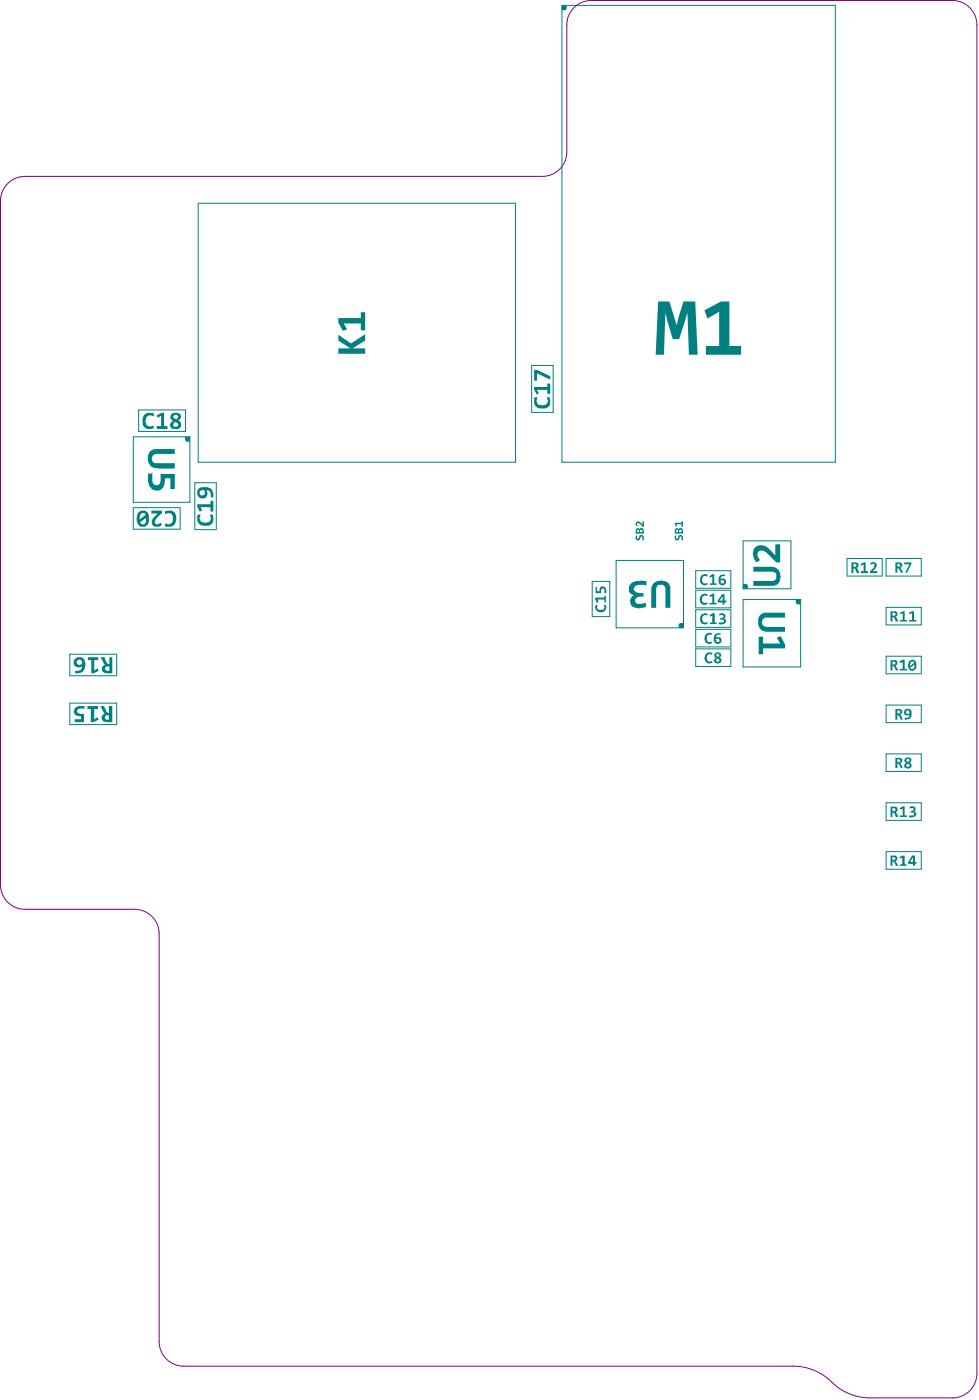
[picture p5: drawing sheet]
<svg xmlns="http://www.w3.org/2000/svg" width="169mm" height="242mm" viewBox="0 0 169 242" stroke-linecap="round" stroke-linejoin="round" font-family="sans-serif">
<g fill="#008080">
<path d="M32 75.6h.8v.9l-.6-.1-.2-.3z"/>
<path d="M128.5 101.1h.5l.3 .2 .1 .6h-.9z"/>
<path d="M97.2 .9h.8v.5l-.1 .3-.7 .1z"/>
<path d="M137.6 103.8h.9v.8h-.7l-.2-.3z"/>
<path d="M117.6 107.9l.6-.1v.9h-.8v-.5z"/>
</g>
<g fill="none" stroke="#008080" stroke-width=".17">
<path d="M97.2 .9h47.3v79.1h-47.3zM34.3 35.2h54.9v44.8h-54.9zM23.1 75.6h9.7v11.4h-9.7zM24 71h8.1v3.7h-8.1zM92 63.3h3.7v8.1h-3.7zM23.1 87.9h8.1v3.7h-8.1zM33.7 83.6h3.7v8.1h-3.7zM106.6 97h11.6v11.7h-11.6zM120.3 98.8h6.1v3h-6.1zM128.5 93.6h8.3v8.3h-8.3zM146.5 96.7h6.1v3h-6.1zM153.3 96.7h6v3h-6z"/>
<path d="M12.1 113.3h8.1v3.7h-8.1zM102.4 100.7h3.1v6h-3.1zM120.3 102.2h6.1v3h-6.1zM120.3 105.6h6.1v3h-6.1zM120.3 108.9h6.1v3.1h-6.1zM120.3 112.3h6.1v3.1h-6.1zM128.5 103.8h10v11.7h-10zM153.3 105.1h6v3.1h-6zM153.3 113.6h6v3h-6zM12.1 121.7h8.1v3.7h-8.1zM153.3 122.1h6v3h-6zM153.3 130.5h6v3.1h-6z"/>
<path d="M153.3 139h6v3h-6zM153.3 147.4h6v3.1h-6z"/>
</g>
<g fill="#008080">
<path d="M25 71.7a1.85 1.85 0 0 1 1.6-.1v.5a.9 .9 0 0 0-1-.1 .9 .9 0 0 0-.4 .8 .86 .86 0 0 0 .4 .9 .86 .86 0 0 0 .9 0v.5a1.3 1.3 0 0 1-1.4-.1 1.3 1.3 0 0 1-.4-1.4v-.5z"/>
<path d="M27.1 71.9l.9-.4h.4v2.3h.6v.5h-1.9v-.5h.8v-1.8l-.6 .3z"/>
<path d="M26 78.1l.7-.4h3.5v.9h-3a.82 .82 0 0 0-.9 .8 .82 .82 0 0 0 1 .8h2.9v.9l-3-.1a1.52 1.52 0 0 1-1.6-1.8l.1-.6z"/>
<path d="M25.7 82h.7l-.1 .5a1.24 1.24 0 0 0 .6 1.5h.3a.76 .76 0 0 0 .6-.9v-1.1h2.4v2.7h-.7v-1.9h-1v.5a1.99 1.99 0 0 1-.7 1.5 1.54 1.54 0 0 1-2.1-1.1z"/>
<path d="M34.2 89.1h.5a.9 .9 0 0 0-.1 .9 .9 .9 0 0 0 .9 .5h.1a.87 .87 0 0 0 .8-1.3l-.1-.1 .5 .1a1.27 1.27 0 0 1-.1 1.3 1.27 1.27 0 0 1-1.2 .5 1.27 1.27 0 0 1-1.3-1.8z"/>
<path d="M34.1 87.3h2.3v-.6h.5v1.9h-.5v-.8h-1.7l.3 .6-.5 .2-.4-.9z"/>
<path d="M28.5 88.5h.2a1.3 1.3 0 0 1 1.4 .2 1.3 1.3 0 0 1 .4 1.4 1.37 1.37 0 0 1-2 1v-.5a.89 .89 0 0 0 1.1 0 .89 .89 0 0 0 .3-1 .86 .86 0 0 0-1.4-.6z"/>
<path d="M26.2 88.4h1.8v.4l-.8 .9a.72 .72 0 0 0-.3 1l.5 .1 .4-.3 .2 .3a1.22 1.22 0 0 1-1.7 0 1.59 1.59 0 0 1 .6-1.6l.4-.3h-1.1z"/>
<path d="M58.5 57.9l2.2 1.6 2.5-1.6v1.1l-2.2 1.3h2.2v.9h-4.7v-.9h2.1l-2.1-1.3z"/>
<path d="M58.5 55.1h3.9v-1h.8v3.1h-.8v-1.2h-3l.6 1-.7 .3-.8-1.5z"/>
<path d="M92.5 68.8h.5a.93 .93 0 0 0 .1 1.2 1.27 1.27 0 0 0 1.3 0 .95 .95 0 0 0 .2-1.2l.5 .1a1.27 1.27 0 0 1-.1 1.3 1.27 1.27 0 0 1-1.3 .5 1.18 1.18 0 0 1-1.3-1.3z"/>
<path d="M92.4 67h2.3v-.6h.5v1.8h-.5v-.7h-1.8l.3 .6-.4 .2-.4-.9z"/>
<path d="M92.4 64h.5l2.3 1.1v.6l-2.3-1.1v1.3h-.5z"/>
<path d="M15.2 113.8h1.8v.5h-.7v1.8l.6-.4 .2 .4-.9 .5h-.4v-2.3h-.6z"/>
<path d="M15.1 122.2h1.9v.5h-.7v1.8l.6-.3 .2 .4-1 .4h-.4v-2.3h-.6z"/>
<path d="M13.2 122.4l.3-.2h1.1v.5a1.08 1.08 0 0 0-1.3 .3v.1a.6 .6 0 0 0 .7 .5h.5v1.4h-1.6v-.5h1.1v-.5h-.2a1.09 1.09 0 0 1-1-.5v-.4z"/>
<path d="M116.8 92.7h.2v.2a.21 .21 0 0 0-.1 .3 .21 .21 0 0 0 .3 0 .48 .48 0 0 1 .4-.5 .48 .48 0 0 1 .5 .3v.6h-.3l.1-.3a.21 .21 0 0 0 0-.3 .21 .21 0 0 0-.4 0 .44 .44 0 0 1-.4 .5 .44 .44 0 0 1-.4-.5z"/>
<path d="M116.7 90.5h1.2v-.2h.2v.9h-.2v-.4h-.9l.1 .3-.1 .1-.3-.4z"/>
<path d="M110 92.7h.2v.5h.3a.48 .48 0 0 1 .3-.5 .48 .48 0 0 1 .6 .3l-.1 .6h-.3l.1-.3a.21 .21 0 0 0 0-.3 .21 .21 0 0 0-.3 0 .45 .45 0 0 1-.5 .5 .45 .45 0 0 1-.4-.6z"/>
<path d="M110.1 90.3h.5l.5 .5v-.5h.3v.9h-.3l-.5-.6a.28 .28 0 0 0-.3 0 .28 .28 0 0 0-.1 .3l.1 .1-.2 .2-.2-.3v-.4z"/>
<path d="M155.6 106.1l.9-.3v1.5h.4v.3h-1.3v-.3h.5v-1.1l-.4 .1z"/>
<path d="M157.2 106.1l.5-.3h.4v1.5h.4v.3h-1.3v-.3h.5v-1.1l-.4 .1z"/>
<path d="M155.5 114.5l.6-.3h.4v1.6h.4v.3h-1.3v-.3h.5v-1.2l-.4 .2z"/>
<path d="M130.3 98.1h3a1.58 1.58 0 0 1 1.6 2 1.31 1.31 0 0 1-1.4 1.3h-3.2v-.8h3a.86 .86 0 0 0 .9-.4 .86 .86 0 0 0 0-1l-.4-.2h-3.5z"/>
<path d="M130.7 94.7a1.83 1.83 0 0 1 2.5 .5l.9 1v-2h.8v3.2h-.6l-1.3-1.3a1.42 1.42 0 0 0-1.9-.6 1.25 1.25 0 0 0 .4 1.4l-.6 .5a1.85 1.85 0 0 1-.2-2.7z"/>
<path d="M155.5 148.4l.6-.3h.4v1.5h.3v.3h-1.2v-.3h.5v-1.2l-.4 .2z"/>
<path d="M155.6 139.9l.6-.3h.3v1.6h.4v.2h-1.3v-.2h.5v-1.2l-.4 .2z"/>
<path d="M157.3 139.7l.5-.1a.47 .47 0 0 1 .5 .1 .47 .47 0 0 1 0 .5l-.2 .3a.47 .47 0 0 1 .4 .6 .47 .47 0 0 1-.6 .3l-.6 .1-.1-.3h.4a.3 .3 0 0 0 .5-.1 .3 .3 0 0 0-.4-.4h-.2v-.3h.2a.3 .3 0 0 0 .3-.2 .3 .3 0 0 0-.1-.3l-.6 .1z"/>
<path d="M156.4 97.4h1.3v.2l-.8 1.5h-.3l.7-1.4h-.9z"/>
<path d="M148.9 97.6l.8-.2v1.5h.4v.3h-1.2v-.3h.5v-1.2l-.4 .3z"/>
<path d="M150.6 97.4a.61 .61 0 0 1 .7-.1 .61 .61 0 0 1 .4 .6l-.2 .5-.6 .5h.8v.3h-1.2v-.2l.4-.5a.48 .48 0 0 0 .3-.4 .48 .48 0 0 0-.1-.5h-.3l-.2 .2-.1-.3z"/>
<path d="M121.3 99.6l.9-.2 .2 .1v.3a.6 .6 0 0 0-.7 0 .6 .6 0 0 0-.3 .6 .55 .55 0 0 0 .3 .5 .55 .55 0 0 0 .6 0v.3a.83 .83 0 0 1-1.2-.7v-.5z"/>
<path d="M122.7 99.7l.6-.3h.2v1.6h.5v.2h-1.2v-.2h.4v-1.2l-.4 .2z"/>
<path d="M121.3 102.9l.8-.1 .3 .1-.1 .3a.65 .65 0 0 0-.8 .2 .65 .65 0 0 0 .1 .9h.8v.3h-.2a.84 .84 0 0 1-1.2-.7l.1-.6z"/>
<path d="M122.7 103.1l.6-.3h.2v1.6h.5v.2h-1.3v-.2h.5v-1.2l-.4 .2z"/>
<path d="M121.3 106.3l.9-.1h.2v.4a.57 .57 0 0 0-.6-.1 .57 .57 0 0 0-.4 .5v.2a.59 .59 0 0 0 .3 .5 .59 .59 0 0 0 .7 0v.3a.89 .89 0 0 1-1.2-.4 1.34 1.34 0 0 1 .1-1.3z"/>
<path d="M122.7 106.5l.6-.3h.3v1.6h.4v.2h-1.2v-.2h.4v-1.2l-.3 .1z"/>
<path d="M124.4 106.2h.1a.72 .72 0 0 1 1 .3 .43 .43 0 0 1-.4 .6 .47 .47 0 0 1 .5 .5 .47 .47 0 0 1-.6 .4h-.7v-.2h.5a.29 .29 0 0 0 .4-.3 .29 .29 0 0 0-.4-.2h-.2v-.3l.3-.1a.25 .25 0 0 0 .2-.3 .25 .25 0 0 0-.4-.1l-.3 .1z"/>
<path d="M122.3 113h.9l-.1 .3a.58 .58 0 0 0-.7 .1 .58 .58 0 0 0-.1 .7l.1 .2a.59 .59 0 0 0 .8 .1v.4h-.2a.86 .86 0 0 1-.9-.2 .86 .86 0 0 1-.2-1z"/>
<path d="M122.3 109.6l.7-.1 .1 .1v.4a.58 .58 0 0 0-.7 0 .58 .58 0 0 0-.1 .7l.1 .4h.1h.6v.3h-.1a.89 .89 0 0 1-1.1-.4 .89 .89 0 0 1 .1-1z"/>
<path d="M103 104.7h.4a.58 .58 0 0 0 0 .7 .58 .58 0 0 0 .7 .2 .46 .46 0 0 0 .4-.6v-.3h.3v.2a.9 .9 0 0 1-.3 1 .9 .9 0 0 1-1.1 0 .92 .92 0 0 1-.4-1.1z"/>
<path d="M102.9 103.4h1.6v-.3h.3v1.2h-.3v-.5h-1.1l.1 .4-.2 .2-.4-.6z"/>
<path d="M103 101.6h.3v.7h.4v-.1a.56 .56 0 0 1 .5-.7 .56 .56 0 0 1 .6 .6v.6h-.3v-.3a.33 .33 0 0 0-.1-.5 .33 .33 0 0 0-.4 .4v.4h-1z"/>
<path d="M113.8 52.2h2l1.2 4.1 1.2-4.1h2l.5 9.2h-1.5l-.3-7.3-1.4 4.6h-1.1l-1.3-4.6-.3 7.3h-1.4z"/>
<path d="M121.9 53.7l2.8-1.5h1.5v7.7h2v1.5h-6.1v-1.5h2.3v-5.9l-2 1.1z"/>
<path d="M131.7 106.2l.5-.1h3.6v.8h-3.1a.82 .82 0 0 0-.9 .9 .82 .82 0 0 0 1 .7h3v.9h-2.9a1.59 1.59 0 0 1-1.8-1.3 1.7 1.7 0 0 1 .6-1.9z"/>
<path d="M131.2 110.2h.8v1.2h2.9l-.5-1 .6-.3 .8 1.5v.6h-3.8v1.1h-.8z"/>
<path d="M113.1 100.9a1.94 1.94 0 0 1 2.7 .3l.1 .3v3.7h-.8v-3a.82 .82 0 0 0-.3-.9 .82 .82 0 0 0-1 0l-.1 .1-.2 .4v3.4h-.9v-3.4z"/>
<path d="M109.4 100.8a5.3 5.3 0 0 1 2.3-.2l.1 .7h-.2a2.11 2.11 0 0 0-1.7 .2 .64 .64 0 0 0-.2 .7 .64 .64 0 0 0 .5 .4l1.1 .1v.6h-.8a.77 .77 0 0 0-.6 1.1 2.36 2.36 0 0 0 1.8 0v.7h-.2a2.22 2.22 0 0 1-2.2-.2 1.12 1.12 0 0 1 .4-1.9 1.06 1.06 0 0 1-.9-1.6z"/>
<path d="M30.1 71.9v.1a.3 .3 0 0 0-.1 .3 .3 .3 0 0 0 .3 .2l.2 .1a.39 .39 0 0 0 .3-.5 .39 .39 0 0 0-.5-.3zM30.2 73.1a.4 .4 0 0 0-.2 .5 .4 .4 0 0 0 .5 .2 .34 .34 0 0 0 .3-.3 .34 .34 0 0 0-.3-.3zM29.8 71.6a1.41 1.41 0 0 1 1.4 .2l.1 .4-.1 .4-.4 .2a.74 .74 0 0 1 .5 .9 .74 .74 0 0 1-.8 .6 .78 .78 0 0 1-.9-.2 .78 .78 0 0 1-.1-.8l.1-.1a.3 .3 0 0 0 .2-.2 .3 .3 0 0 0-.1-.3 .66 .66 0 0 1 .1-1.1z"/>
<path d="M34.7 84.9a.48 .48 0 0 0 0 .8 .48 .48 0 0 0 .7-.2 .48 .48 0 0 0-.3-.7zM34.5 84.5l.3-.2h.4a1.36 1.36 0 0 1 1.7 1.5v.3h-.4v-.4a.88 .88 0 0 0-.7-.9h-.1a.91 .91 0 0 1-.6 1.5 .93 .93 0 0 1-1-1.2l.1-.3z"/>
<path d="M24.2 90.4a.49 .49 0 0 0 .5 .4 .49 .49 0 0 0 .5-.4v-.7zM24.5 88.8l-.3 .6v.5l1-.8a.51 .51 0 0 0-.7-.3zM24.1 88.6a1.11 1.11 0 0 1 1.3 0 1.11 1.11 0 0 1 .4 1.2 1.09 1.09 0 0 1-.5 1.2 1.09 1.09 0 0 1-1.3-.1v-.1a1.9 1.9 0 0 1 .1-2.2z"/>
<path d="M18.2 115.5v.1a.39 .39 0 0 0 .5 .5h.2v-.7zM17.4 113.8h.7l.3 .9 .3 .3h.2v-1.2h.5v2.8h-.9a.78 .78 0 0 1-.8-.5 .78 .78 0 0 1 .2-.9l.3-.1-.3-.2z"/>
<path d="M13.5 114.2v.1a.46 .46 0 0 0-.1 .6 .46 .46 0 0 0 .6 .1 .47 .47 0 0 0 .2-.5 .47 .47 0 0 0-.5-.3zM13.1 113.9a1.07 1.07 0 0 1 1.1 0 1.07 1.07 0 0 1 .6 1 1.44 1.44 0 0 1-1.4 1.7h-.4v-.5h.4a.6 .6 0 0 0 .7-.7 .89 .89 0 0 1-1.1-.1 .89 .89 0 0 1-.2-1.1z"/>
<path d="M18.3 123.8a.46 .46 0 0 0-.1 .7 .46 .46 0 0 0 .6 .1v-.8zM17.4 122.2h.6l.4 1 .3 .2h.1v-1.2h.6v2.8h-.9a.76 .76 0 0 1-.8-.4 .76 .76 0 0 1 .2-.9l.3-.1-.3-.3z"/>
<path d="M117 91.7v.4h.3v-.3zM117.5 91.7v.4h.4v-.3zM116.9 91.4h.3l.2 .2a.42 .42 0 0 1 .5-.1 .42 .42 0 0 1 .2 .4v.5h-1.4v-.6z"/>
<path d="M110.3 91.7l-.1 .4h.3v-.3zM110.8 91.7l-.1 .4h.4v-.3zM110.1 91.4h.4l.1 .2a.42 .42 0 0 1 .5-.1 .42 .42 0 0 1 .3 .4v.5h-1.5v-.6z"/>
<path d="M154.4 106.1v.5a.3 .3 0 0 0 .3-.1 .3 .3 0 0 0 .1-.3zM154 105.8h.6a.48 .48 0 0 1 .6 .4 .48 .48 0 0 1-.3 .5l.1 .1 .4 .8h-.4l-.3-.7-.2-.1h-.1v.8h-.4z"/>
<path d="M154.4 114.5v.5a.3 .3 0 0 0 .5-.1 .3 .3 0 0 0-.4-.4zM154 114.3h.6a.48 .48 0 0 1 .6 .3 .48 .48 0 0 1-.4 .6l.2 .2 .4 .7h-.4l-.5-.8h-.1v.8h-.4z"/>
<path d="M157.6 114.5l-.2 .8 .7-.5a.3 .3 0 0 0-.2-.3 .3 .3 0 0 0-.3 0zM157.5 115.5a.35 .35 0 0 0 .4 .3 .35 .35 0 0 0 .3-.4v-.4zM157.3 114.4a.78 .78 0 0 1 1 0 .78 .78 0 0 1 .2 .9 .73 .73 0 0 1-.7 .8 .73 .73 0 0 1-.7-.8v-.4z"/>
<path d="M155.2 123v.5a.3 .3 0 0 0 .5-.1 .3 .3 0 0 0-.3-.4zM154.9 122.7h.6a.48 .48 0 0 1 .6 .4 .48 .48 0 0 1-.5 .6h.2l.3 .9h-.3l-.3-.8h-.3v.8h-.3z"/>
<path d="M156.7 123.3a.31 .31 0 0 0 .6 0 .31 .31 0 0 0-.6 0zM156.6 122.7a.8 .8 0 0 1 .9 .2 .8 .8 0 0 1 .2 .9 .73 .73 0 0 1-.9 .7l-.3 .1v-.3a.67 .67 0 0 0 .8-.5h-.1a.61 .61 0 0 1-.8-.2 .61 .61 0 0 1 .2-.8z"/>
<path d="M155.2 131.4v.6h.3a.27 .27 0 0 0 .2-.4 .27 .27 0 0 0-.3-.2zM154.9 131.2h.6a.45 .45 0 0 1 .6 .2v.5l-.3 .2h-.2l.2 .1 .3 .8h-.3l-.4-.8h-.2v.8h-.3z"/>
<path d="M156.8 131.4a.27 .27 0 0 0 0 .4 .27 .27 0 0 0 .4 0 .27 .27 0 0 0 0-.4zM156.7 132.5a.3 .3 0 0 0 .6 0 .3 .3 0 0 0-.6 0zM156.6 131.2a.64 .64 0 0 1 1.1 .4l-.1 .2a.22 .22 0 0 0-.2 .2 .22 .22 0 0 0 .2 .2v.1a.52 .52 0 0 1-.1 .6 .52 .52 0 0 1-.5 .2h-.1a.55 .55 0 0 1-.4-.9l.2-.2h-.1a.62 .62 0 0 1 0-.8z"/>
<path d="M154.4 148.4v.5a.3 .3 0 0 0 .5-.1 .3 .3 0 0 0-.4-.4zM154 148.1h.6a.48 .48 0 0 1 .6 .4 .48 .48 0 0 1-.4 .5l.2 .2 .4 .7h-.4l-.3-.6-.3-.2v.8h-.4z"/>
<path d="M157.9 148.4l-.5 .8h.5zM157.7 148.1h.5v1.1h.3v.3h-.3v.4h-.3v-.4h-.8v-.2z"/>
<path d="M154.4 139.9v.5a.33 .33 0 0 0 .4 0 .33 .33 0 0 0 0-.5zM154 139.7h.7a.52 .52 0 0 1 .5 .3 .52 .52 0 0 1-.2 .6h-.1l.1 .1 .4 .7h-.4l-.3-.6-.2-.1h-.1v.7h-.4z"/>
<path d="M155.2 97.6v.5a.3 .3 0 0 0 .5-.1 .3 .3 0 0 0-.3-.4zM154.9 97.4h.6a.45 .45 0 0 1 .6 .2v.1a.46 .46 0 0 1-.3 .6h-.2l.3 .2 .3 .6h-.4l-.4-.7h-.2v.7h-.3z"/>
<path d="M147.6 97.6v.5a.3 .3 0 0 0 .4 0 .3 .3 0 0 0 0-.4zM147.3 97.4h.6a.48 .48 0 0 1 .6 .3 .48 .48 0 0 1-.4 .6l.2 .1 .3 .8h-.4l-.3-.7h-.3v.7h-.3z"/>
<path d="M124.6 100.7a.35 .35 0 0 0 .7 0 .35 .35 0 0 0-.7 0zM124.5 99.6l.3-.1h.6v.2h-.5l-.3 .3v.2a.61 .61 0 0 1 1 .5 .61 .61 0 0 1-1 .5 .92 .92 0 0 1-.3-1.1z"/>
<path d="M125 103.2l-.5 .8h.5zM124.9 102.9h.4v1.1h.4v.3h-.4v.3h-.3v-.3h-.9v-.3z"/>
<path d="M123.9 113.4a.25 .25 0 0 0 .5 0 .25 .25 0 0 0-.5 0zM124 114l-.1 .2a.22 .22 0 0 0 0 .3 .22 .22 0 0 0 .2 0 .23 .23 0 0 0 .4-.1 .23 .23 0 0 0-.3-.3zM123.6 113.1a.63 .63 0 0 1 .8-.2 .63 .63 0 0 1 .3 .7l-.2 .3a.56 .56 0 0 1 .2 .6 .56 .56 0 0 1-.7 .4l-.1-.1a.42 .42 0 0 1-.4-.3 .42 .42 0 0 1 .1-.5l.2-.1a.52 .52 0 0 1-.2-.8z"/>
<path d="M123.8 110.6l.1 .2a.31 .31 0 0 0 .3 .3 .31 .31 0 0 0 .3-.4 .31 .31 0 0 0-.5-.1zM123.8 109.7l.8-.1v.3l-.5 .1a.26 .26 0 0 0-.2 .1 .26 .26 0 0 0 0 .3 .61 .61 0 0 1 .9 .3 .61 .61 0 0 1-.7 .8 .98 .98 0 0 1-.3-1.7z"/>
</g>
<path d="M1.6 31.5a4.2 4.2 0 0 1 2.7-1h89.5a4.2 4.2 0 0 0 4.2-4.2v-22a4.2 4.2 0 0 1 4.3-4.2h62.5a4.2 4.2 0 0 1 4.2 4.2v233.5a4.2 4.2 0 0 1-4.2 4.2h-14.3a9.8 9.8 0 0 1-7.3-3.3 9.4 9.4 0 0 0-6-2.2h-105.4a4.2 4.2 0 0 1-4.3-4.2v-70.7a4.2 4.2 0 0 0-4.2-4.2h-19a4.2 4.2 0 0 1-4.2-4.2v-118.4a4.2 4.2 0 0 1 1.5-3.3zM164.8 153.2h.1M164.7 242h.1" fill="none" stroke="#800080" stroke-width=".17"/>
</svg>
